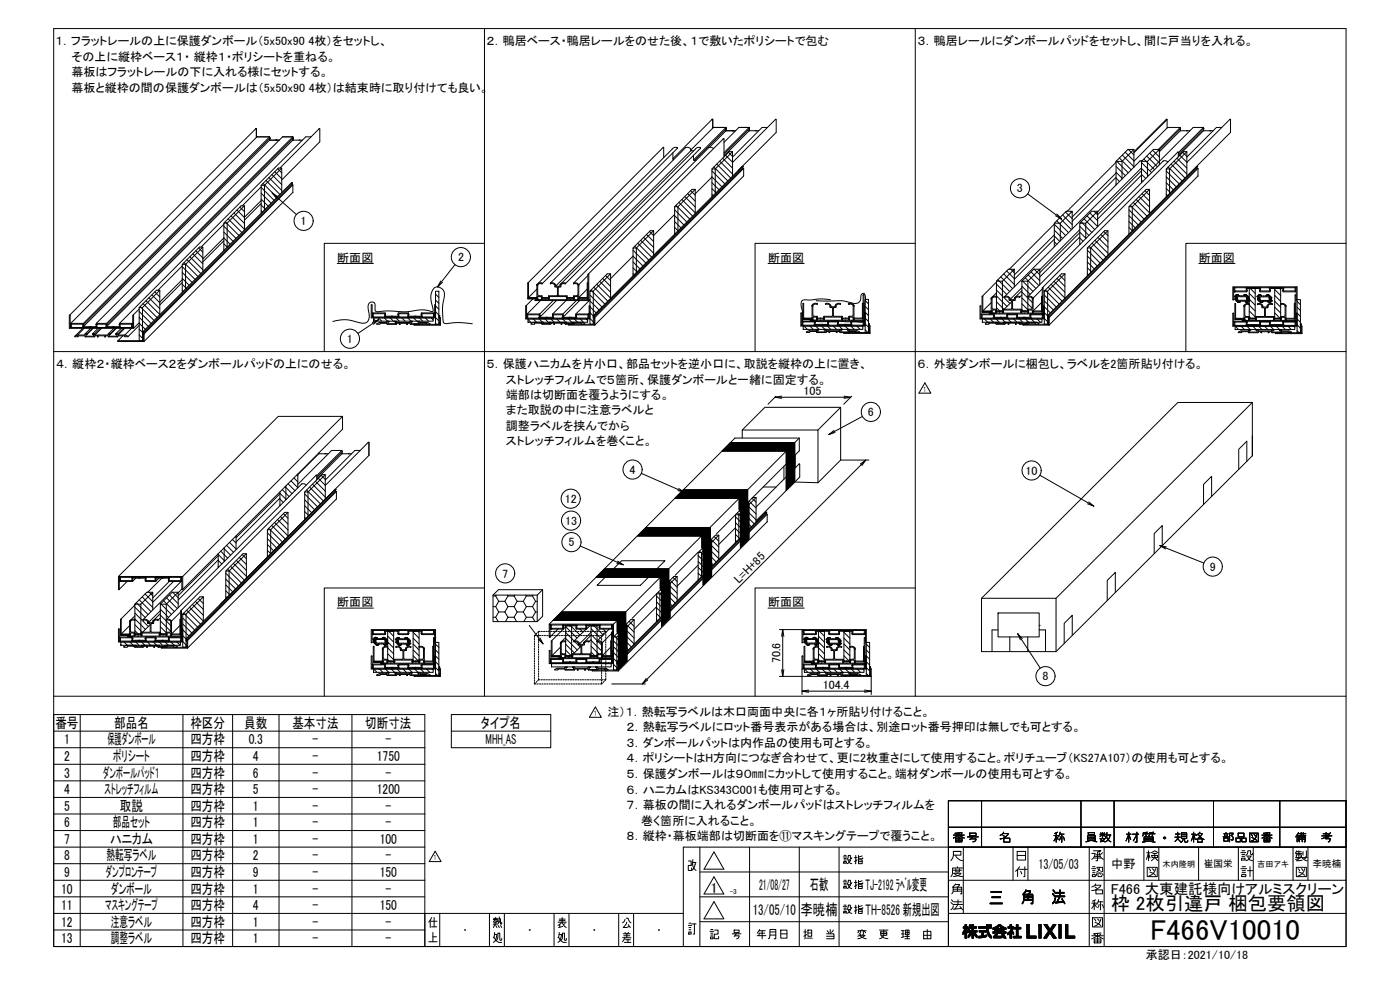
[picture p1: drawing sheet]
<svg xmlns="http://www.w3.org/2000/svg" width="841mm" height="594mm" viewBox="0 0 841 594" stroke-linecap="round" stroke-linejoin="round" font-family="sans-serif">
<defs><g id="words">
<text font-size="17.4" x="691" y="565">F466V10010</text>
<text font-size="12.3" x="594" y="544">三 角 法</text>
<text font-size="11.6" x="667" y="547">枠 2枚引違戸 梱包要領図</text>
<g font-size="10.1">
<text x="655" y="518">承</text>
<text x="688" y="518">検</text>
<text x="744" y="518">設</text>
<text x="777" y="518">製</text>
<text x="570" y="528">度</text>
<text x="609" y="528">付</text>
<text x="655" y="528">認</text>
<text x="744" y="528">計</text>
<text x="570" y="548">法</text>
<text x="655" y="548">称</text>
<text x="655" y="568">番</text>
</g>
<g font-size="9.7">
<text x="572" y="507">番号</text>
<text x="600" y="507">名 称</text>
<text x="651" y="507">員数</text>
<text x="675" y="507">材質・規格</text>
<text x="733" y="507">部品図番</text>
<text x="777" y="507">備 考</text>
<text x="570" y="518">尺</text>
<text x="688" y="528">図</text>
<text x="778" y="528">図</text>
<text x="570" y="538">角</text>
<text x="655" y="538">名</text>
<text x="655" y="558">図</text>
<text x="425" y="565">記 号</text>
<text x="454" y="565">年月日</text>
<text x="482" y="565">担 当</text>
<text x="514" y="565">変 更 理 由</text>
</g>
<g font-size="9.3">
<text x="456" y="534">21/08/27</text>
<text x="487" y="535">石歓</text>
<text x="520" y="535">TJ-2192 ﾗﾍﾞﾙ変更</text>
<text x="452" y="549">13/05/10</text>
<text x="481" y="550">李暁楠</text>
<text x="520" y="550">TH-8526 新規出図</text>
</g>
<g font-size="8.8">
<text x="505" y="520">設指</text>
<text x="505" y="535">設指</text>
<text x="505" y="550">設指</text>
</g>
<g font-size="8.7">
<text x="33" y="437">番号</text>
<text x="69" y="437">部品名</text>
<text x="114" y="437">枠区分</text>
<text x="147" y="437">員数</text>
<text x="176" y="437">基本寸法</text>
<text x="219" y="437">切断寸法</text>
<text x="289" y="437">タイプ名</text>
<text x="38" y="447">1</text>
<text x="64" y="447">保護ダンボール</text>
<text x="114" y="447">四方枠</text>
<text x="150" y="447">0.3</text>
<text x="188" y="447">-</text>
<text x="232" y="447">-</text>
<text x="292" y="447">MHH_AS</text>
<text x="38" y="457">2</text>
<text x="68" y="457">ポリシート</text>
<text x="114" y="457">四方枠</text>
<text x="152" y="457">4</text>
<text x="188" y="457">-</text>
<text x="226" y="457">1750</text>
<text x="38" y="467">3</text>
<text x="62" y="467">ダンボールパッド１</text>
<text x="114" y="467">四方枠</text>
<text x="152" y="467">6</text>
<text x="188" y="467">-</text>
<text x="232" y="467">-</text>
<text x="38" y="477">4</text>
<text x="63" y="477">ストレッチフィルム</text>
<text x="114" y="477">四方枠</text>
<text x="152" y="477">5</text>
<text x="188" y="477">-</text>
<text x="226" y="477">1200</text>
<text x="38" y="487">5</text>
<text x="72" y="487">取説</text>
<text x="114" y="487">四方枠</text>
<text x="152" y="487">1</text>
<text x="188" y="487">-</text>
<text x="232" y="487">-</text>
<text x="38" y="497">6</text>
<text x="68" y="497">部品セット</text>
<text x="114" y="497">四方枠</text>
<text x="152" y="497">1</text>
<text x="188" y="497">-</text>
<text x="232" y="497">-</text>
<text x="38" y="507">7</text>
<text x="66" y="507">ハニカム</text>
<text x="114" y="507">四方枠</text>
<text x="152" y="507">1</text>
<text x="188" y="507">-</text>
<text x="228" y="507">100</text>
<text x="38" y="517">8</text>
<text x="64" y="517">熱転写ラベル</text>
<text x="114" y="517">四方枠</text>
<text x="152" y="517">2</text>
<text x="188" y="517">-</text>
<text x="232" y="517">-</text>
<text x="624" y="522">13/05/03</text>
<text x="38" y="527">9</text>
<text x="64" y="527">ダンプロンテープ</text>
<text x="114" y="527">四方枠</text>
<text x="152" y="527">9</text>
<text x="188" y="527">-</text>
<text x="228" y="527">150</text>
<text x="37" y="537">10</text>
<text x="67" y="537">ダンボール</text>
<text x="114" y="537">四方枠</text>
<text x="152" y="537">1</text>
<text x="188" y="537">-</text>
<text x="232" y="537">-</text>
<text x="427" y="537">1</text>
<text x="667" y="537">F466 大東建託様向けアルミスクリーン</text>
<text x="37" y="547">11</text>
<text x="63" y="547">マスキングテープ</text>
<text x="114" y="547">四方枠</text>
<text x="152" y="547">4</text>
<text x="188" y="547">-</text>
<text x="228" y="547">150</text>
<text x="37" y="557">12</text>
<text x="67" y="557">注意ラベル</text>
<text x="114" y="557">四方枠</text>
<text x="152" y="557">1</text>
<text x="188" y="557">-</text>
<text x="232" y="557">-</text>
<text x="37" y="567">13</text>
<text x="67" y="567">調整ラベル</text>
<text x="114" y="567">四方枠</text>
<text x="152" y="567">1</text>
<text x="188" y="567">-</text>
<text x="232" y="567">-</text>
</g>
<g font-size="7.2">
<text x="33" y="27">１．フラットレールの上に保護ダンボール（5x50x90 4枚）をセットし、</text>
<text x="292" y="27">２．鴨居ベース・鴨居レールをのせた後、１で敷いたポリシートで包む</text>
<text x="551" y="27">３．鴨居レールにダンボールパッドをセットし、間に戸当りを入れる。</text>
<text x="43" y="37">その上に縦枠ベース１・ 縦枠１・ポリシートを重ねる。</text>
<text x="43" y="46">幕板はフラットレールの下に入れる様にセットする。</text>
<text x="43" y="55">幕板と縦枠の間の保護ダンボールは（5x50x90 4枚）は結束時に取り付けても良い。</text>
<text x="611" y="116">3</text>
<text x="181" y="135">1</text>
<text x="203" y="157">断面図</text>
<text x="275" y="157">2</text>
<text x="461" y="157">断面図</text>
<text x="720" y="157">断面図</text>
<text x="208" y="206">1</text>
<text x="34" y="221">４．縦枠２・縦枠ベース２をダンボールパッドの上にのせる。</text>
<text x="292" y="221">５．保護ハニカムを片小口、部品セットを逆小口に、取説を縦枠の上に置き、</text>
<text x="551" y="221">６．外装ダンボールに梱包し、ラベルを2箇所貼り付ける。</text>
<text x="304" y="230">ストレッチフィルムで５箇所、保護ダンボールと一緒に固定する。</text>
<text x="304" y="240">端部は切断面を覆うようにする。</text>
<text x="483" y="237">105</text>
<text x="304" y="249">また取説の中に注意ラベルと</text>
<text x="521" y="250">6</text>
<text x="304" y="258">調整ラベルを挟んでから</text>
<text x="304" y="267">ストレッチフィルムを巻くこと。</text>
<text x="378" y="285">4</text>
<text x="616" y="285">10</text>
<text x="339" y="302">12</text>
<text x="339" y="315">13</text>
<text x="341" y="328">5</text>
<text x="302" y="347">7</text>
<text x="727" y="343">9</text>
<text x="444" y="351" transform="rotate(-45 444 351)">L=H+85</text>
<text x="203" y="364">断面図</text>
<text x="461" y="364">断面図</text>
<text x="469" y="398" transform="rotate(-90 469 398)">70.6</text>
<text x="494" y="414">104.4</text>
<text x="626" y="409">8</text>
<text x="365" y="430">注）１．熱転写ラベルは木口両面中央に各１ヶ所貼り付けること。</text>
<text x="376" y="439">２．熱転写ラベルにロット番号表示がある場合は、別途ロット番号押印は無しでも可とする。</text>
<text x="376" y="449">３．ダンボールパットは内作品の使用も可とする。</text>
<text x="376" y="458">４．ポリシートはH方向につなぎ合わせて、更に2枚重さにして使用すること。ポリチューブ（KS27A107）の使用も可とする。</text>
<text x="376" y="467">５．保護ダンボールは９０㎜にカットして使用すること。端材ダンボールの使用も可とする。</text>
<text x="376" y="477">６．ハニカムはKS343C001も使用可とする。</text>
<text x="376" y="486">７．幕板の間に入れるダンボールパッドはストレッチフィルムを</text>
<text x="385" y="495">巻く箇所に入れること。</text>
<text x="376" y="505">８．縦枠・幕板端部は切断面を⑪マスキングテープで覆うこと。</text>
<text x="668" y="521">中野</text>
<text x="688" y="576">承認日：2021/10/18</text>
</g>
<g font-size="5.8">
<text x="723" y="521">崔国栄</text>
<text x="788" y="521">李暁楠</text>
</g>
<g font-size="4.9">
<text x="698" y="521">木内隆明</text>
<text x="755" y="521">吉田アキ</text>
</g>
<g font-size="4.5">
<text x="555" y="235">１</text>
<text x="357" y="430">１</text>
<text x="260" y="517">１</text>
</g>
<text font-size="4.3" x="438" y="537">-3</text>
</g></defs>
<!-- layer: TOS_WA -->
<g fill="none" stroke="#000" stroke-width=".6">
<path d="M32 17h777v552h-777zM291 17v401M550 17v401M291 146h-96v65M550 146h-96v65M809 146h-97v65M32 211h777M291 353h-96v65M550 353h-96v65M32 418h777M32 429h223v140h-223zM32 439h223"/>
<path d="M48 429v140M110 429v140M140 429v140M168 429v140M211 429v140M271 429h60v20h-60zM271 439h60M32 449h223M32 459h223M32 469h223M32 479h223M32 489h223"/>
<path d="M32 499h223M570 497h239M590 481v28M649 481v28M669 481v28M729 481v28M769 481v28M809 481h-239v88v-60h239h-399v60M809 481h.1M809 481v88h-554M32 509h223M32 519h223"/>
<path d="M414 517h1v3h-2l1 3h1v-2M416 519a5 5 0 0 0 2 4M416 518h2M416 516l-1 4M418 518l-1 3-2 2M420 509v60M429 512l6 10h-12zM450 509v60M480 509v60M504 509v60M579 509v40M609 509v20"/>
<path d="M611 511h5v6h-5zM611 514h5M618 509v20M654 509v60M663 509v60M687 509v20M696 509v20M720 509v20M744 509v20M753 509v20M777 509v20M786 509v20"/>
<path d="M32 529h223M32 539h223M420 524h150M420 539h150M429 527l6 10h-12zM570 529h239M32 549h378M32 559h223M258 553v1M259 553h4M259 557h3M259 551l-1 2v4"/>
<path d="M261 551v6M264 549v20M279 559h.1M294 549v20M296 554h3M297 552h2M297 556l-1 1M297 552l-1 2M297 554v1M298 551v1h-2h3M298 556l1 1M298 552v1h1"/>
<path d="M299 555l-3 1M299 552h2v3v-1M299 553l1 1M299 556l1 1M300 551v2l-1 2M301 556v1M303 549v20M318 559h.1M333 549v20M335 556l1-1v2M335 554h5M336 552h3"/>
<path d="M336 553h3M338 554l1 2 1 1M338 551v3l-2 1M338 556l-2 1M339 555h-1M342 549v20M357 559h.1M372 549v20M375 552l-1 2M376 552h1l2 2M377 554l-3 3 4-1M377 555l2 2"/>
<path d="M381 549v20M396 559h.1M413 556h2M414 560h1v1h-1zM414 558h1M414 557h1M414 555h1M415 555h3M417 555v6h-1M420 554h150M429 542l6 10h-12zM570 549h239"/>
<path d="M579 560v1M579 557v1M579 559v2M579 559v1M579 558v2M580 557v3M580 555h1v2v1v1v1v4h-1v-4l-2 1 2-3h-1v-1h1zM580 555v9M581 555v9M581 557v1M581 558v2M581 559v1"/>
<path d="M582 557v2M582 559v1M582 557v1M582 556h1v1h1v-2h1v2h2v1h-2v1h2v1h-1l1 2v1l-2-3v4h-1v-4l-2 3v-1l1-2h-1v-1h2v-1h-1l-1 1zM582 556v2M583 556v2M583 559v1M583 559v3M583 556h.1M583 557v1M583 559v2M584 557v1"/>
<path d="M584 559v2M584 555v9M585 555v9M585 557v1M585 559v2M586 557v1M586 559v3M586 559v1M587 557v1M587 559v1M588 557h5v-2h1v2h2v1h-2l2 6-3-3v-3h-5zM588 557v1"/>
<path d="M588 559h4v1h-1v2h2v1h-5v-1h2v-2h-2zM588 559v1M589 557v1M589 559v1M590 557v1M590 559v1M590 559v4M591 557v1M591 559v4M591 559v1M592 557v1M592 559v1"/>
<path d="M593 555v4M593 555v5M593 555v6M594 555v7M594 557v1M594 558v4M594 556h2h-2zM594 556h.1M595 556h.1M595 557v1M596 557l4-1h1l3 1v1l-6 1v-1h-2zM596 560h8v1h-5v1h3v-1h1l1 3h-1v-1h-6v-1l1-1h-2z"/>
<path d="M596 557v1M596 560v1M597 557v1M597 560v1M598 557v1M598 560v1M598 557v2M598 558l2-2 3 2zM598 560v3M599 557v2M599 560v3M599 556v2"/>
<path d="M599 558v1M599 560v2M599 556v1M599 560v1M600 556v1M600 558v1M600 560v1M600 556h.1M601 556v1M601 558v1M601 560v1M602 556v1"/>
<path d="M602 558v1M602 560v1M602 556v2M602 557v2M603 557v2M603 560v1M603 557v1M604 557v1M604 560v1M606 557v1M606 560v1M607 557v1"/>
<path d="M607 559v2M607 555h1v2h1l-1 2 1 1v1l-1-1v4h-1v-3l-2 1v-2l3-2h-2v-1h1zM607 555v3M607 559v5M607 558v6M608 555v9M608 557v3M608 557v4M608 557v2M608 559v2M608 560v1M609 560v1"/>
<path d="M609 557v1M610 557v1M611 555h1v2h1v1h-1v4h2v1h-5v-1h2v-4h-2v-1h2zM611 555v8M612 557v1M613 557v1M617 555h1v7h4v2h-5zM617 555v9M618 555v9M624 555h1v9h-1zM624 555v9M625 555v9"/>
<path d="M627 555h2l2 3 2-3h1l-2 4 3 5h-2l-2-4-2 4h-2l3-5zM627 555v1M628 555v1M628 555v2M629 555v2M629 555v3M629 556v2M629 556v3M630 556v3M630 560v2M630 557v2M630 557v5"/>
<path d="M630 557v4M630 558v3M631 558v3M631 558v2M631 557v5M632 557v5M632 557v2M632 560v2M632 556v3M632 556v2M633 556v2M633 555v3"/>
<path d="M633 555v2M634 555v1M636 555h2v9h-2zM636 555v9M637 555v9M640 555h2v7h4v2h-6zM640 555v9M641 555v9M258 566h5M260 563h2M260 560v6M297 563l1 2 2 1h1"/>
<path d="M297 561h2l-2 4-1 1M297 560l-1 3M301 564v1h-1v-4h-1v3l-1 1M336 563l1 2 1 1h2M336 561h1l-1 4-1 1M336 560l-1 3M340 564v1h-1v-4h-1v3l-1 1M374 563h5M374 561h5M375 562h3M375 566h4M375 563l-1 3"/>
<path d="M375 560l1 1M376 564h3M377 561v2M377 564v2M378 560l-1 1M582 562v1M582 561v2M583 561v1M583 560v2M586 560v2M586 561v1M586 561v2"/>
<path d="M587 562v1M588 562v1M589 562v1M590 562v1M591 562v1M592 562v1M593 562v1M594 560v2M594 561v2M595 561v2M595 562v1M595 562v2"/>
<path d="M597 562v1M598 562v1M598 561v2M599 562v1M600 562v1M601 562v1M602 562v1M602 561h.1M602 561v1M602 561v2M603 561v2M603 561v3"/>
<path d="M603 562v2M604 562v2M604 563v1M605 560v2M609 562v1M610 562v1M612 562v1M613 562v1M618 562v2M619 562v2M620 562v2M621 562v2"/>
<path d="M622 562v2M627 563v1M628 563v1M628 562v2M629 561v3M629 561v2M629 560v3M629 560v2M632 560v3M633 561v2M633 561v3M633 562v2"/>
<path d="M634 562v2M634 563v1M642 562v2M643 562v2M644 562v2M645 562v2M646 562v2"/>
</g>
<!-- layer: TOS_S1 -->
<g fill="none" stroke="#000" stroke-width=".6">
<path d="M153 77l-111 112M154 77v6M428 77v-5l-24 23M428 77l-13 13M429 77h7M429 77h-1M436 77h.1M436 77l-19 19M436 79l-10 10M436 79h6M436 77v2M440 79h.1"/>
<path d="M450 77h.1M450 77h-6l-9 9M450 77l-15 15M450 79l-15 15M450 77v2h6M450 77l-15 16M454 79h.1M461 77h-3l-18 17M701 72l-20 19M701 72v5M701 72l-20 20M701 77l-20 20"/>
<path d="M701 77h8M701 77h.1M709 77h.1M709 77l-13 13M709 79l-13 12M709 77v2h6M713 79h.1M723 77h.1M723 77h-6l-26 25M723 77l-15 15M723 77l-15 16M723 77v2"/>
<path d="M727 79h.1M729 79h-6l-15 15M734 77h-3l-18 17M154 82l-112 112M154 82h8M154 82h.1M162 84l-112 112M162 82l-112 112M162 82v1M162 84h6M162 83h.1M162 83v1"/>
<path d="M162 83l-112 112M166 84h.1M176 84l-112 112v-1M176 82h-6l-112 112M176 82l-112 112M176 82v1M176 83h.1M176 83v1h6M176 83l-112 112M180 84h.1M187 82h-3l-112 112M192 85l-23 23"/>
<path d="M192 85v-8l-24 24M399 95l-1-7-81 82M404 92v4M407 89a1.8 1.8 0 0 0-2-1 1.8 1.8 0 0 0-1 2l-81 81M407 89l-81 82M412 89a2.1 2.1 0 0 1 3 1M412 89l-81 81M415 90l2 1M415 90l-81 82M417 96h1M417 93v3M429 89h-2h-1l-81 81"/>
<path d="M435 94v-11l-82 82M440 98l26-26v8l-110 110M670 97l-29 30M685 97l-81 81M685 97h.1M686 97h-1M699 97l-82 81M699 97h1h2M699 97h.1M707 92h1v2M708 91l-82 82M713 98l26-26v8l-110 110"/>
<path d="M719 100h.1M157 112l-11 12M175 111l-89 90M176 110h-1l-89 89M176 110v1M176 110l-90 90M176 111v5l-89 89M176 111l-89 90M428 106l-10 10M446 100h.1M446 100l1 1M446 101l-89 90"/>
<path d="M446 100l-89 90M447 101v5M447 101l-90 90M447 106l-90 89M670 104l-26 26M670 107l-26 26M686 101l-27 26M686 103l-27 26M686 105l-27 27M719 100l1 1v5l-90 89M719 101l-89 90M719 100l-89 90"/>
<path d="M720 101l-90 90M134 135l-13 13M157 120l-10 11M157 122l-10 10M405 129l-12 12M633 135l-27 27M649 138l-24 24M649 140l-24 24M109 160l-14 14M134 143l-12 13M134 145l-12 12M380 154l-13 13"/>
<path d="M633 141l-24 24M633 144l-24 24M649 142l-24 24M109 168l-13 13M109 170l-13 13M320 180l-4 4M323 171l-1 8h-4l-1-9v9M323 174l-5 5M323 171h.1M323 179h-6l6 1-1 1h32M323 179v-1h2l1 2h3v-1M326 171v-1a1.8 1.8 0 0 0-2 0 1.8 1.8 0 0 0-1 1"/>
<path d="M328 179h.1M330 179v-1h10l1 1M330 179h-5v1h-2v-1M330 179v1h10l1-1M331 170h1l2 1M331 170v1a1.7 1.7 0 0 1 2 0 1.7 1.7 0 0 1 0 1l2 1v5h-5l-1 1h-3v-1l-3-1v-5a1.7 1.7 0 0 1 3-1M334 171h.1M334 171v1h2v-1M336 171h.1M337 171l3-1a1.8 1.8 0 0 0-2 0 1.8 1.8 0 0 0-2 1M340 171l81-82a1.8 1.8 0 0 0-2-1 1.8 1.8 0 0 0-1 2l-82 81M341 179h4v1h2v-1"/>
<path d="M343 179h.1M345 170h1l2 1M345 170v1a1.7 1.7 0 0 1 2 1v5l-2 1v1h-4v-1l-6-1v-4l2-1v-1M347 179v-1h-2v2h-4v-1M348 171h.1M348 179v1h5v-15l1 16M353 174l-5 5M353 166l-5 5M353 179h-6M353 170v9h-5v-8M354 180v1M595 179v8h-4l-1-9v9"/>
<path d="M599 169l-9 9M599 176l-4 3M599 179h.1M604 178v1a1.7 1.7 0 0 1 2 0 1.7 1.7 0 0 1 0 1l2 1v5h-5l-1 1h-3v-1l-3-1v-5a1.9 1.9 0 0 1 3-1v-1a1.8 1.8 0 0 0-2 0 1.8 1.8 0 0 0-2 1M604 178a2.5 2.5 0 0 1 3 2h2v-1M612 179l1-1a1.8 1.8 0 0 0-2 0 1.8 1.8 0 0 0-2 1M614 173l-7 7M614 175l-5 4M614 177l-2 2M617 178a2.3 2.3 0 0 1 4 1M617 178l1 1a1.7 1.7 0 0 1 2 1v5l-2 1-1 1h-3l-1-1h-5v-5l2-1a1.7 1.7 0 0 1 0-1 1.7 1.7 0 0 1 2 0M626 174l-5 5"/>
<path d="M626 178l-1 9h-4v-8M741 172h38v8v-7h-38v7zM741 175h.1M741 175h8v-2h8v2h6v-2h8v2h7M741 173v2M742 173v2h7v-2M742 180h.1M742 178h-1h1v2M742 178h7M744 178h.1M744 178l-1-1-1 1M744 178a1.2 1.2 0 0 0-1-1 1.2 1.2 0 0 0-1 1"/>
<path d="M747 178a1.2 1.2 0 0 1 1-1 1.2 1.2 0 0 1 1 1M747 178l1-1 1 1M747 178h.1M749 178h1h-1v2v-2h-6l-1 2M753 173h.1M756 178h-1h1l-1 2 1-2h6l1 2v-2M756 178h7M757 173v2h6v-2M758 178h.1M758 178l-1-1-1 1M758 178a1.2 1.2 0 0 0-1-1 1.2 1.2 0 0 0-1 1M762 178v-1l-1 1a1.2 1.2 0 0 1 1-1 1.2 1.2 0 0 1 1 1"/>
<path d="M764 180v1M764 180h.1M764 180v-1l-1 1h-6M767 173h.1M771 173v2h7v-2M778 173v2M778 175h.1M42 189v1v7h38v-8v8h-38zM43 197v-2h7v2M50 197l-5 5M50 194h-7v3M50 194v1"/>
<path d="M50 196h.1M50 196h8M50 195v1M51 197l-4 4M54 197h.1M54 196h.1M54 197l-3 4M56 197l-4 3M56 197l-4 4M58 194v2M58 194h6M58 196h.1"/>
<path d="M59 197l-3 3M60 197l-3 4M61 197l-4 4M64 195h-6v2M64 195h.1M64 195v2M64 194v1M64 196h8M68 197h.1M68 196h.1M68 197l-3 4M69 197l-3 3"/>
<path d="M70 197l-4 4M72 194h7v3M72 194v2M72 195v2M72 195h7M72 195h.1M72 197h.1M73 197l-3 3M74 197l-3 4M75 197l-4 4M79 195h.1M79 197l-4 4"/>
<path d="M79 195v2M84 186l-4 3M84 194l-4 3M84 195l-7 7M86 200v1M86 200h.1M86 200v1v3v1h-15M224 190l-1-7v8h39l-1-8v7M224 190h.1M224 190v-2h7v2M235 190h.1M240 190v-2h5v2"/>
<path d="M249 195h15v-5v1h1l-1 4zM249 190h.1M260 188h-6v2M260 188v2M260 190h1M261 188h-8v2h-7l-1-2h-6v2h-7l-1-2h-7v2M261 188h.1M261 188v2M261 190h-37M264 190h.1M316 191h.1M316 191h38"/>
<path d="M317 189v2v-2h7v2M324 191h.1M324 189h.1M324 189v2h8v-2M325 181l-8 8h7M325 194h-4l-2 1 6-1 1 1h4l1-1h2v1v-1h4v1M325 194h.1M326 194h.1M327 194h.1M327 194h-1M327 194h-2M328 180h.1"/>
<path d="M328 191h.1M330 194h.1M330 194h1M330 194h-4M331 194h8M331 194h.1M332 189h.1M332 189h6M332 181l-8 8M332 191v-2h6v2M334 181l-10 10M337 195h1"/>
<path d="M338 189h.1M338 189v2h8v-2M339 194h.1M340 181l-8 8M340 194h.1M340 194h4M340 194h-1M342 195h15M342 191h.1M343 180h.1M344 194h.1M344 194h1"/>
<path d="M345 194h4h2M345 194h.1M346 189h.1M346 189h8v2M346 181l-8 8M346 191h.1M346 191v-2h7v2M348 181l-10 10M351 194v1h-2v-1h-4l-1 1M354 191h.1M354 184v7M354 184v8h-38v-8v7"/>
<path d="M354 180l-8 9M356 190v1h1v3h-1h1v1h-17l-1-1h-2v1M356 190h1M357 191h.1M357 190v1M357 190h.1M357 191v4M481 188h1v7h37v-7l1 8h-39zM482 193v2M482 193h7M482 193h.1M487 193h.1"/>
<path d="M488 192h-6h6v1h-1M488 192v-1l3-1v2h4v-2h11v2h4M488 192h3h4h11h4M489 193h.1M489 193v2M490 193v2M490 195h.1M491 182h.1M491 182a2.4 2.4 0 0 0-3 1v8h-5l-1-9 1 10M491 182v1a1.7 1.7 0 0 0-3 1v6h3v1h4v-1h5v-5h-1a1.7 1.7 0 0 0-1-2 1.7 1.7 0 0 0-2 0M493 192h.1M493 191h.1"/>
<path d="M493 195h1M493 195h.1M496 182v1M496 183h.1M496 182a2.6 2.6 0 0 1 3 2h2a2.2 2.2 0 0 1 4-1 1.7 1.7 0 0 0-2 0 1.7 1.7 0 0 0-1 2h-1v5h5v1h4v-1h2l1-6a1.9 1.9 0 0 0-3-1 1.9 1.9 0 0 1 3 0v8h5v-9M496 182h.1M497 193v2h-7M498 195v-2h5v2M503 193l1 2h7M507 195h.1M508 192h.1M508 191h.1"/>
<path d="M510 192h3M511 195h.1M511 193v2M512 195v-2h6l1 2M513 192l-1-1-2-1v2M513 192h5l1-15v16M518 191l-5 1M519 193v2M519 193h-37v2M522 195v1h1v4M522 195h.1M522 195v1v3v1h-15h16"/>
<path d="M589 191h38M589 189v2M590 191h.1M590 191v-2h7v2M595 182l-5 5M596 187h-6l6 1-1 1M596 187v1h2v-1h5M596 187v-1h2l1 2h3v-1M597 189h.1M597 189v2M598 194h.1M599 194h.1"/>
<path d="M599 194h4M599 194h-1M600 188h1M600 187h1M601 191h.1M603 187v1h10v-1h5M603 194h.1M603 194h1M603 187v-1h10l1 2h3v-1M603 187h.1M604 194h8M604 194h.1"/>
<path d="M605 189v2h-8M605 189h.1M605 191h.1M605 191v-2h6v2M611 189h.1M611 189v2h8v-2M612 194h.1M613 194h4M613 194h.1M613 194h-1M615 195h15M615 191h.1"/>
<path d="M615 188h1M615 187h1M617 194h.1M617 194h1M618 187v1h2v-1M618 194h4l2 1-6-1-1 1M618 194h.1M619 189h.1M620 187v-1h-2v1M621 187v1h5v-15l1 16h-37M626 182l-5 5M626 187h-6"/>
<path d="M626 191v-2h-7v2M626 191h.1M626 189v2M627 191h.1M627 191v-7v8h-38v-8v7M629 190v1h1v3h-1h1v1h-17l-1-1h-2v1v-1h-4v1v-1h-2l-1 1h-4l-1-1-6 1 2-1h4M629 190h1M630 191h.1M630 190h.1M630 190v1M630 191v4M630 195h.1"/>
<path d="M741 195h.1M741 195v-7v8h38v-8v7M741 195h38M743 181h7M743 181a1.2 1.2 0 0 0 1 1 1.2 1.2 0 0 0 1-1M743 181h1h1M745 181h.1M748 192h-6h5v1h-1M748 192h2h4M748 192v-1h2v1h4M748 181h.1M749 195v-2h-7v2"/>
<path d="M749 195h.1M749 193v1M749 194h.1M749 194v1h8v-1M750 180v-1v2h1M750 180h-6l-1-1v2h-1h1M750 181h-1h-1M750 181a1.2 1.2 0 0 1-1 1 1.2 1.2 0 0 1-1-1M751 181h-1M751 181h.1M752 192h.1M752 191h.1"/>
<path d="M753 195h.1M754 192l1-1h10v1M754 192h1h10M757 181h7M757 181a1.1 1.1 0 0 0 1 1 1.1 1.1 0 0 0 1-1l-1 1-1-1M757 194h.1M757 193v1M757 180l-1-1 1 2h-1h1M757 180h.1M757 195v-2h6v2M762 181h.1M763 193v1"/>
<path d="M763 194v1h8v-1M763 194h.1M763 181v1l-1-1M764 181a1.1 1.1 0 0 1-1 1 1.1 1.1 0 0 1-1-1M767 195h.1M767 192h.1M767 191h.1M771 194h.1M771 193v1M771 195h.1M771 195v-2h7v2M772 192v-1h-2l-1 1h-3"/>
<path d="M772 192h-2h-5M772 192h6v-15v16M778 191l-6 1M778 182l-1 9h-4l-1-7a1.8 1.8 0 0 0-3-1h1a1.7 1.7 0 0 1 2 1v6h-3v1h-3l-1-1h-5v-5h2a1.7 1.7 0 0 1 0-2 1.7 1.7 0 0 1 2 0 2.1 2.1 0 0 0-2 0 2.1 2.1 0 0 0-1 1h-2a2.2 2.2 0 0 0-4-1h1a1.7 1.7 0 0 1 1 0 1.7 1.7 0 0 1 1 2h2l-1 5h-5v1h-4v-1h-2v-6a1.9 1.9 0 0 1 2-1 1.9 1.9 0 0 0-3 1v7h-5v-9v10M778 193v2M778 193h-37v2M778 195h.1M779 195h.1M782 195h.1M782 195h-1v1h1v3h-1h1v1h-16h16v-4v-1M74 202l-3 3M86 201h1l-1 4h-15"/>
<path d="M523 200h.1M206 250h-39l-96 96M206 250l-96 96M206 250v8l-96 96M446 258l14-13h45v31l-14 14M505 245l-14 13M752 242l-118 117M192 273l-13 12M192 272v1M192 273h5M195 273h.1M205 271l-15 15"/>
<path d="M205 271h-6l-20 20M205 271h1M205 273l-15 15M206 271v2h5M206 271h.1M206 271l-16 16M209 273h.1M216 271h-3l-18 17M446 263v-5h45v32h-14M480 263l-111 112M749 277v-12l-5 5v12M752 274v-32h-44l-118 117"/>
<path d="M752 274l-118 117M752 262v12M168 297l-26 26M168 299l-26 27M181 291l-81 81M181 291h2h1M181 291h.1M190 288v-3l-81 82M195 292l27-26v8l-110 110M201 294h.1M201 294h1M202 295l-90 90"/>
<path d="M202 294l-90 90M202 294v6l-89 89M202 295l-89 90M452 299l28-28v-8h-38l-112 112M728 298v-12l-5 5v12M442 317l-10 10M442 309l-12 12M454 305l26-26v8l-26 26M460 308h.1M460 308l-89 89M460 309l-89 89M460 308v1h1"/>
<path d="M461 309l-90 89M461 313l-90 90M461 313h.1M461 309v4M131 334l-24 24M131 336l-24 24M373 337h26l-14 15h-26zM419 339l-12 13M419 332l-13 14M698 328v-12l-5 5v12M72 349h.1M72 349h8"/>
<path d="M72 347v2M72 347v2h7v-2M76 349l-4 5M80 349v-2h7v2h7M82 347l-2 2M83 347h1M83 347h.1M88 347v2h5M93 347v2M94 348v-1h7v2h8M94 348v1M96 347l-2 2"/>
<path d="M97 347l-8 9M97 347h1M97 347h.1M102 349l-10 10M102 347v2h6l1-2M104 349l-12 13M109 349l-23 23M109 347v2M109 354l-2 2M110 346h-39v8h1M110 354h-1v-7h-37v7M110 346v8"/>
<path d="M296 357h27M323 357l3-3v16l-3 3M326 354h-27l-3 3v16h27v-16M394 357l-14 14M590 359h44v32h-44zM670 356v-12l-5 5v12M71 378h1v7h37l1-7v8h-39zM78 376l-5 5M78 373v8h-5l-1-9 1 9M81 372h.1M81 372h-2l-1 1M81 372v1a1.7 1.7 0 0 0-3 1v5l3 1v1h4v-1h5v-5h-1a1.7 1.7 0 0 0-1-2 1.7 1.7 0 0 0-2 0v-1"/>
<path d="M81 363l-8 9M81 370l-3 3M81 373h.1M86 372a2.6 2.6 0 0 1 4 2h2v-1M86 372h.1M91 375v5M92 373a1.6 1.6 0 0 1 1-1 1.6 1.6 0 0 1 2 1 1.7 1.7 0 0 0-2 0 1.7 1.7 0 0 0-1 2h-1M96 367l-7 7M96 369l-4 4M96 371l-1 2M100 372a2.4 2.4 0 0 1 3 1M100 372v1a1.7 1.7 0 0 1 3 1v5l-1 1h-2v1h-4v-1h-5"/>
<path d="M103 373v8h5M108 376l-5 5M109 372h-1v9M109 368l-6 5M223 378h39v8h-1v-7h-37l-1 7zM224 379h.1M224 379v2h7l1-1M224 379v2M231 379v2M231 379h.1M235 379h.1M240 379v2"/>
<path d="M245 379v2M245 379h.1M249 379h.1M254 379h.1M254 379v2M261 379l-1 2M261 379h.1M261 379v2h-8v-1M331 375v3h7l1-2h7v2h6M331 375v2M331 377h.1M331 377h7"/>
<path d="M335 378l-5 5M338 376v1M338 375v1M338 377h.1M340 376l-9 9M342 375h.1M342 376h.1M347 375v2h5v-2M352 378l-7 7M352 376v2M352 376h.1M352 376h8"/>
<path d="M354 376l-2 2M355 380l-7 7M356 375h.1M356 376h.1M360 376h.1M360 375l1 2h6v-2M366 378l-7 7M368 375v3h-8v-2M368 379v1M369 375h-39v8M369 375l-1 8v-8h-37l-1 8M394 364l-13 14"/>
<path d="M482 378h38v8v-7h-38v7zM482 379h.1M483 379v2h7v-1M483 379h.1M483 379v2M490 379v2M490 379h.1M494 379h.1M498 379v2M504 379v2M508 379h.1M512 379h.1"/>
<path d="M512 379v2M519 379v2M520 379h.1M520 379v2h-8v-1M600 368h24v15h-24zM600 378h-4v13M624 378h4v13M72 385h.1M72 383v2M72 383h7M72 383h.1M78 381h-6l6 1-1 1"/>
<path d="M78 381v-1h3v2h4v-1M79 385h.1M79 383h.1M79 383v2M80 383h.1M80 383v2h7v-2M81 388h-5l-2 1 7-1v1M81 388h.1M81 389h.1M81 389h5M82 388h.1M82 388h3"/>
<path d="M82 388h-1M83 382h.1M83 381h.1M83 385h1M83 385h.1M85 381v-1h11v2h4M85 381h-4v1h-3v-1M85 388h.1M85 388h1M86 389h.1M86 389l2-1v1M86 388h.1"/>
<path d="M86 388h9M87 383h.1M88 383v2M88 385h.1M88 383h5M88 383h.1M88 389v-1h4l1 1M88 389h.1M93 389h.1M93 383h.1M93 383v2M94 383h.1"/>
<path d="M94 383v2h7v-2M95 388h.1M96 388h.1M96 388h3M96 388h-1M97 385h1M97 385h.1M98 382h.1M98 381h.1M99 388h.1M100 389h.1M100 381v1"/>
<path d="M100 381v-1h2l1 1M100 381h-4v1h-11v-1M100 388h5l2 1-7-1v1M100 388h-1M100 388h.1M101 383h.1M103 381v1h-3M103 381v1h6v-15v16M109 381h-6M109 385l-1-2h-6v2M109 385h.1M109 383v2"/>
<path d="M109 383h-37v2M109 383h.1M112 385h1M112 384v1M112 384h.1M112 384v1v3v1h-17l-1-1h-1v1M113 385v4h-16M223 394h1v7h37v-7l1 8h-39zM224 381h7M225 384h-1h1l-1 2 1-2h6l1 2v-2M225 384h7M225 387h8"/>
<path d="M225 387a1.1 1.1 0 0 0 2 1 1.1 1.1 0 0 0 1-1M226 387h1h1M227 384h.1M227 384l-1-1-1 1M227 383v1M227 383a1.2 1.2 0 0 0-1 0 1.2 1.2 0 0 0-1 1M228 387h.1M230 384l-1-1a1.2 1.2 0 0 1 2 0 1.2 1.2 0 0 1 1 1M230 384l1-1v1M230 384h.1M230 389v8h-5l-1-9 1 10M230 389h.1"/>
<path d="M230 398h-6h6v1h-1M230 398h2h1h4h11M230 398v-1h2l1 1h4v-1h10l1 1M230 387h1M231 399l1 2h7M232 380v-1h7v1M232 380h.1M232 387h-1M233 387a1.1 1.1 0 0 1-1 1 1.1 1.1 0 0 1-2-1h1M233 384l-1 2h-6l-1-2 1 2-1 1M233 384l-1 2 1 1M233 389h.1"/>
<path d="M233 388h.1M233 388h-2l-1 1M233 388v1M235 398h.1M235 397h.1M238 388v1a1.7 1.7 0 0 1 2 0 1.7 1.7 0 0 1 0 2h2v5h-5v1h-4v-1h-3v-6a1.7 1.7 0 0 1 3-1M238 388h2l1 1M238 388h.1M239 385h.1M239 385l1 1h5l1-1v1l1 1h-1M239 385v1l-1 1h1M239 387h7"/>
<path d="M239 387a1.2 1.2 0 0 0 1 1 1.2 1.2 0 0 0 1-1M239 380h.1M239 380v1h6l1-1M239 399v2M239 387h1h1M240 399v2M240 381h.1M240 381h5M240 399h5M240 399h.1M240 384h.1M240 384l-1-1-1 1"/>
<path d="M240 384a1.2 1.2 0 0 0-1-1 1.2 1.2 0 0 0-1 1M241 389h.1M241 387h.1M243 384h.1M243 384a1.2 1.2 0 0 1 1-1 1.2 1.2 0 0 1 1 1M243 384l1-1 1 1M244 387h.1M244 384h-5l-1 2v-2h-1h8h1h-1v2v-2M245 399h.1M245 399v2M245 381h.1M245 385h.1"/>
<path d="M245 399l1 2h7v-2M246 380l-1-1h8v1M246 380h.1M246 387h-1h-1M246 387a1.2 1.2 0 0 1-1 1 1.2 1.2 0 0 1-1-1M247 388h.1M247 388a2.6 2.6 0 0 0-4 2h-2v-1M247 388v1a1.7 1.7 0 0 0-2 0 1.7 1.7 0 0 0-1 2h-1v5h5v1h4v-1h2v-6a1.9 1.9 0 0 0-2-1v-1M250 398h.1M250 397h.1M252 388a2.4 2.4 0 0 1 3 1v8h5v-9M252 388h.1"/>
<path d="M253 380h.1M254 399v2M254 381h.1M254 381h6M254 399h6M254 399h.1M255 398h-3h-4M255 398h5l1-15v16M260 399h.1M260 397l-5 1-1-1h-2v1h-2h-2M260 399l1 2M260 381h.1"/>
<path d="M261 399v2M261 399h-37v2M330 391l1 7h37v-7l1 8h-39zM331 398h.1M331 396v2M331 396h7M331 396h.1M337 389l-5 5M337 386v8h-5l-1-9 1 9M337 394h-6l6 1-1 1M337 394v-1h2l1 2h4v-1M338 398h.1"/>
<path d="M338 396h.1M338 396v2M338 396h1M339 396v2h7v-2M339 396h.1M340 385h-2l-1 1M340 385h.1M340 385v1a1.7 1.7 0 0 0-3 1v5l3 1v1h4v-1h5v-5l-2-1a1.7 1.7 0 0 0 0-1 1.7 1.7 0 0 0-2 0v-1M340 383l-3 3M340 386h.1M342 395h.1M342 394h.1"/>
<path d="M342 398h.1M344 394v-1h10l1 2h4v-1M344 394h-4l-1 1h-2v-1M345 385a2.6 2.6 0 0 1 3 2h2l1-1M345 385h.1M346 396h.1M347 398h.1M347 396h5M347 396v2M352 396v2M352 396h.1M352 396v2h8v-2"/>
<path d="M354 386v-1a1.7 1.7 0 0 0-2 0 1.7 1.7 0 0 0-1 1M355 382l-4 4M355 384l-1 2M356 398h.1M357 395h.1M357 394h.1M359 385h1l2 1M359 385v1a1.7 1.7 0 0 1 2 1v5l-2 1v1h-4v-1h-5l-1-5 2-1a1.7 1.7 0 0 1 1-1 1.7 1.7 0 0 1 2 0M359 394h-4l-1 1h-10v-1M359 394v1h2l1-1M360 396h.1M361 396h6"/>
<path d="M361 396l-1 2M362 394l-1-1h-2v1M362 394v1h5l1-15v16M367 389l-5 5M367 396v2M367 381l-5 5M367 394h-5M367 385v9h-5v-8M367 398h.1M368 396v2M368 396h-37v2M368 396h.1"/>
<path d="M368 398h.1M371 398h.1M371 397v1M371 397v2v2v1v1h-15h15M371 398v5M482 394v7h38v-7v8h-38zM483 381h7M483 384v2l1-2h6l1 2-1-2h1h-1M483 384h7M484 387v-1v-2l1 2h6l1-2-1 2 1 1h-1M484 387h7M484 387a1.1 1.1 0 0 0 1 1 1.1 1.1 0 0 0 1-1"/>
<path d="M485 387h1M485 384h.1M485 384l-1-1v1M485 384v-1a1.2 1.2 0 0 0-1 0 1.2 1.2 0 0 0-1 1M486 387h.1M488 384v-1a1.2 1.2 0 0 1 1 0 1.2 1.2 0 0 1 1 1M488 384l1-1 1 1M488 384h.1M489 389l-1 8h-4l-1-9v10M489 389h.1M489 398h-6h6v1h-1M489 398h2h5"/>
<path d="M489 398v-1h2l1 1h3M490 399v2h8M490 380v-1h8v1M490 380h.1M491 387a1.1 1.1 0 0 1-1 1 1.1 1.1 0 0 1-1-1h1h1M492 389h.1M492 388h.1M492 388h-2l-1 1M492 388v1M494 398h.1M494 397h.1M496 398v-1h10l1 1"/>
<path d="M496 398h10h1M496 384h9h-1v2l-1-2h-5l-1 2v-2zM497 388v1a1.7 1.7 0 0 1 2 0 1.7 1.7 0 0 1 0 2h2v5h-5l-1 1h-3v-1h-3v-6a1.7 1.7 0 0 1 3-1M497 388h1l2 1M497 388h.1M498 385h.1M498 385l1 1h5l1-1v1l1 1h-1M498 385v1l-1 1h1M498 387h7M498 387a1.2 1.2 0 0 0 1 1 1.2 1.2 0 0 0 1-1M498 380h.1M498 380v1h6v-1"/>
<path d="M498 399v2M498 387h1h1M498 381h.1M498 381h6M498 399h6M498 399h.1M499 384h.1M499 384l-1-1-1 1M499 384a1.2 1.2 0 0 0-1-1 1.2 1.2 0 0 0-1 1M500 389h.1M500 389v1h2v-1M500 387h.1"/>
<path d="M502 384a1.2 1.2 0 0 1 1-1 1.2 1.2 0 0 1 1 1M502 384h.1M502 384l1-1 1 1M502 389h.1M503 387h.1M504 399h.1M504 381h.1M504 399v2M504 399v2h8v-2M504 380v-1h8v1M504 380h.1M505 387h-1h-1"/>
<path d="M505 387a1.2 1.2 0 0 1-1 1 1.2 1.2 0 0 1-1-1M506 388h.1M506 388h-2l-2 1M506 388l-3 1M509 398h.1M509 397h.1M511 388v1a1.7 1.7 0 0 1 2 1v6h-2v1h-4v-1h-6v-5h2v-2M511 388h1l2 1M511 388h.1M512 380h.1M512 381h7M513 398v-1h-2v1h-4"/>
<path d="M513 398h-2h-4M514 389h.1M514 398h5v-15l1 16M519 388v9h-5v-8M519 397l-6 1M520 399v2M520 399h-37v2M607 383v8M617 383v8M644 382v-12l-5 4v13M224 401v-2h7v2M235 401h.1"/>
<path d="M239 401h.1M249 401h.1M264 401v1h1l-1 4h-15h15v-1v-3v-1M264 401h.1M483 401v-2h7v2M494 401h.1M498 401h.1M507 406h16l-1-5h1v1v4zM508 401h.1M512 401v-2h7v2M523 401h.1"/>
</g>
<g fill="#000">
<circle cx="446" cy="100" r=".2"/>
<circle cx="719" cy="100" r=".2"/>
<circle cx="175" cy="110" r=".2"/>
<circle cx="741" cy="175" r=".2"/>
<circle cx="79" cy="194" r=".2"/>
<circle cx="261" cy="188" r=".2"/>
<circle cx="354" cy="189" r=".2"/>
<circle cx="519" cy="193" r=".2"/>
<circle cx="626" cy="189" r=".2"/>
<circle cx="778" cy="193" r=".2"/>
<circle cx="201" cy="294" r=".2"/>
<circle cx="460" cy="308" r=".2"/>
<circle cx="72" cy="349" r=".2"/>
<circle cx="331" cy="378" r=".2"/>
<circle cx="624" cy="376" r=".2"/>
<circle cx="109" cy="383" r=".2"/>
<circle cx="224" cy="381" r=".2"/>
<circle cx="261" cy="399" r=".2"/>
<circle cx="368" cy="396" r=".2"/>
<circle cx="483" cy="381" r=".2"/>
<circle cx="520" cy="399" r=".2"/>
</g>
<!-- layer: TOS_K4 -->
<g fill="none" stroke="#000" stroke-width=".6">
<path d="M436 78v1M436 77h.1M450 78v1M450 77h.1M162 84h.1M162 83h.1M176 84h.1M176 83h.1M749 173h.1M749 174v1M757 174v1M757 173h.1"/>
<path d="M763 173h.1M763 174v1M771 174v1M771 173h.1M50 196h.1M50 195h.1M58 195h.1M58 196h.1M64 196h.1M64 195h.1M72 195h.1M72 196h.1"/>
<path d="M231 190h1M232 189h.1M239 189h.1M239 190h.1M245 190h1M246 189h.1M253 189h.1M253 190h.1M324 190v1M324 189h.1M332 189h.1M332 190v1"/>
<path d="M338 190v1M338 189h.1M346 189h.1M346 190v1M490 195h.1M490 194h.1M497 194h.1M497 195h.1M503 195h1M504 194h.1M511 194h.1M511 195h.1"/>
<path d="M597 190v1M597 189h.1M605 189h.1M605 190v1M611 190v1M611 189h.1M619 189h.1M619 190v1M749 195h.1M749 194h.1M757 194h.1M757 195h.1"/>
<path d="M763 195h.1M763 194h.1M771 194h.1M771 195h.1M80 347h.1M80 348v1M87 348v1M87 347h.1M94 347h.1M94 348v1M101 348v1M101 347h.1"/>
<path d="M232 379h-1M239 379h.1M246 379h-1M253 379h.1M339 376h-1M339 377h.1M346 377h.1M346 376h.1M352 376h.1M352 377h.1M360 377h.1M360 376h.1"/>
<path d="M490 379h.1M498 379h.1M504 379h.1M512 379h.1M80 384v1M80 383h.1M87 383h.1M87 384v1M94 384v1M94 383h.1M101 383h.1M101 384v1"/>
<path d="M232 400h.1M232 380h.1M239 380h.1M239 400h.1M246 400h.1M246 380h.1M253 400h.1M253 380h.1M338 397l1 1M339 396h.1M346 396h.1M346 397v1"/>
<path d="M352 397v1M352 396h.1M360 396h.1M360 397v1M490 400h.1M490 380h.1M498 380h.1M498 400h.1M504 400h.1M504 380h.1M512 380h.1M512 400h.1"/>
<path d="M231 401h1M239 401h.1M245 401h1M253 401h.1M490 401h.1M498 401h.1M504 401h.1M512 401h.1"/>
</g>
<!-- layer: TOS_K1 -->
<g fill="none" stroke="#000" stroke-width=".6">
<path d="M431 99l8 8M432 97l8 8M434 95l6 6M436 93l4 4M438 92l2 2M438 91l-10 10M440 91l-10 10M670 100l6 6M670 97l8-7h3l-7 7M670 97v14M670 97h4M671 97l7 7"/>
<path d="M672 95l8 7M674 97v11M674 93l7 7M676 91l5 6M678 90l3 3M681 90v10M686 97l7-7h3v9M686 98l6 6M687 96l7 6M689 94l6 6M691 92l5 6M692 90l4 4"/>
<path d="M695 90l1 1M696 90l-7 7M704 99l8 8M705 97l8 8M707 95l6 6M709 93l4 4M711 92l2 2M711 91l-10 10M713 91l-10 10M157 120l4 4M157 116l6 6M157 113l8 7"/>
<path d="M158 110l8 9M160 108l8 9M162 107l7 7M163 105l6 6M165 103l4 4M167 101l2 3M167 101l-10 10M169 101l-10 10M410 120l8 8M411 118l7 6M413 116l5 5M415 115l3 2"/>
<path d="M416 114l-11 10M418 114h.1M418 114l-11 10M428 113l2 3M428 110l4 4M428 106l6 6M428 103l7 7M428 117h.1M429 100l8 9M430 116v-15h-2v17M670 103l4 4M670 110l1 1"/>
<path d="M670 107l3 2M683 120l8 8M684 118l7 6M686 108l1 1M686 105l2 2M686 101l4 4M686 116l5 5M688 115l3 2M689 114l-11 10M689 106v-9h-3v13M691 114h.1M691 114l-11 10"/>
<path d="M701 113l2 3M701 110l4 4M701 106l6 6M701 103l7 7M701 117h.1M702 100l8 9M703 116v-15h-2v17M134 139l6 6M134 136l8 7M135 133l9 8M137 131l8 9M139 130l8 8"/>
<path d="M141 128l6 6M142 126l5 5M144 124l3 3M145 124l-11 10M147 124h.1M147 124l-11 10M157 123l2 3M157 127h1M159 126v-15h-2v17M390 139l3 3M391 139l-11 10M393 139l-11 10"/>
<path d="M405 137l2 2M405 133l4 4M405 130l6 5M405 126l8 7M406 123l8 9M407 139v-15h-2v17M408 122l8 8M633 138l5 5M633 135l7 6M633 134l8-7h3l-7 7M635 133l7 7M637 131l7 7"/>
<path d="M638 129l6 6M640 127l4 4M643 127l1 1M644 127v11M649 139l3 4M649 136l5 5M649 133l7 7M651 131l7 7M653 130l6 6v-9h-3l-7 7M655 128l4 5M657 127l2 2M659 127l-7 7"/>
<path d="M663 139l3 3M664 139l-11 10M666 139l-11 10M678 137l2 2M678 133l4 4M678 130l6 5M678 126l8 7M679 123l8 9M680 139v-15h-2v17M681 122l8 8M111 158l8 8M112 156l9 8"/>
<path d="M114 154l8 8M116 152l6 6M118 151l4 4M119 149l3 2M120 148l-11 11M122 148l-11 11M134 146l2 2M134 143l4 4M134 150h1M136 149v-15h-2v17M380 157l4 5M380 154l6 6"/>
<path d="M380 150l8 8M381 148l9 8M383 146l8 8M385 144l8 8M387 143l6 6M388 141l5 4M405 140h1M633 145l2 2M633 142l4 3M637 145v-11h-4v14M649 146v1M649 143l2 2"/>
<path d="M652 143v-9h-3v13M653 157l4 5M653 154l6 6M653 150l8 8M654 148l9 8M656 146l8 8M658 144l8 8M660 143l6 6M661 141l5 4M678 140h.1M89 179l7 6M91 177l5 5"/>
<path d="M93 175l3 3M94 174l-10 11h2v20h-2v-20M95 174l1 1M96 174l-10 11M109 171l3 2M109 167l5 4M109 164l6 6M109 160l8 8M109 174l1 1M111 174v-15h-2v17M262 175h2v20h-2zM262 177l2 2"/>
<path d="M263 175h1M354 177l8 7M355 174l8 9M357 173l8 8M359 171l8 8M360 169l7 7M362 167l5 5M364 165l3 3M365 164l-11 11h2v20h-2v-20M366 164l1 1M367 164l-11 11M380 161l3 2"/>
<path d="M380 164l1 1M382 164v-15h-2v17M520 180h2v20h-2zM599 178l6 6M599 174l8 8M599 171l6 6M599 168l8 7M601 166l7 7M602 169l7-7v10M603 165l6 6M605 163l4 4M607 162l2 2"/>
<path d="M609 162h-3l-7 7M614 179l6 6M614 175l6 7M614 172l5 5M614 169l7 6M616 167l6 6M617 169l8-7v9M618 165l6 7M619 163l6 6M621 162l4 3M625 162h-4l-7 7M627 177l8 7"/>
<path d="M628 174l8 9M630 173l8 8M631 171l9 8M633 169l7 7M635 167l5 5M637 165l3 3M638 164l-11 11h2v20h-2v-20M639 164l1 1M640 164l-11 11M653 161l3 2M653 164l1 1M655 164v-15h-2v17"/>
<path d="M743 177l-1 1M743 177h.1M744 177h.1M744 177v1M747 177v1M748 177h-1M748 177h.1M748 177h1M749 177v1M750 180l4 3M750 176l4 4M751 173l3 3"/>
<path d="M756 177v1v-1M756 177h.1M757 177h-1M757 177h.1M758 177h.1M758 177v1M761 177v1M761 177h.1M761 177h1M762 177h.1M762 177l1 1M766 177l3 4"/>
<path d="M766 174l3 3M769 173v1M779 180h2v20h-2zM84 194l3 4M84 191l5 5M84 187l7 7M84 198l2 2M84 184l9 9M86 182l8 9M88 181l8 8M200 193l7-1 10 2h3l1-1 1-3-1-7 1-1 1-1 2 1v4l1 1h8h10l9-1 7 1v-1l-1-6v-3l1-4 3-1 3 1 1 3-1 9 1 9h1h8h8M224 191h36v2h-36z"/>
<path d="M224 192l2 1M227 191l2 2M231 191l2 2M233 195h.1M233 193h1h-1M233 193l-1 1h-4l-2 1 6-1 1 1M233 194h.1M233 193v1M233 194h5M233 193h.1M234 191l2 2M237 193h1"/>
<path d="M237 193h1v1h8l1-1h1M237 193h.1M238 193h.1M238 193v1M238 194h.1M238 191l2 2M240 195h.1M240 195v-1h-2v1h-5M241 191l2 2M244 195v-1h-4v1M244 195h.1M245 191l2 2"/>
<path d="M247 195l-1-1h-1l-1 1M247 195h.1M247 195h5M248 193h.1M248 193h-1v1h4l1-1h-1M248 191l2 2M251 193h1v1h5l1 1-6-1v1M251 193h.1M252 191l2 2M252 195h.1M255 191l2 2M259 191l1 1"/>
<path d="M262 191l2 2M262 187l2 2M262 184l2 2M262 180l2 2M262 194v1M317 192h36v2h-36zM317 192l2 2M320 192l2 2M324 192l2 2M327 192l2 2M331 192l2 2M334 192l2 2"/>
<path d="M338 192l2 2M341 192l2 2M345 192l2 2M349 192l2 2M352 192l1 1M354 184l4 4M354 181l6 5M354 191l2 2M354 188l2 2M482 196h36v2h-36zM483 196l2 2M487 196l1 2"/>
<path d="M490 196l2 2M492 198h-1v1h5l-1-1h1v1h8l1-1h1l-1 1h5v-1h-1M492 198h-1l-1 1h-4l-2 1 6-1 1 1h5v-1h2v1v-1h4l1 1v-1h1l1 1h5v-1h4v1h2M492 198h.1M494 196l2 2M497 196l2 2M499 180h-7h-10l-1 3 1 4v6l36 1 1-1 1-14-1-3-2 1v4l-2 1-9-1h-16M501 196l2 2M504 196l2 2M508 196l2 2M509 198h1v1h5l1 1M509 198h.1"/>
<path d="M511 196l2 2M515 196l2 2M518 196h.1M520 198l1 2M520 195l2 2M520 191l2 2M520 188l2 2M520 184l2 2M520 181l2 2M590 192h36v2h-36zM591 192l2 2M595 192l2 2"/>
<path d="M598 192l2 2M599 181l4 5M599 185l2 2M602 192l2 2M602 187h.1M605 192l2 2M608 181l-5 5M609 192l2 2M612 192l2 2M614 186l1 1M614 182l3 4M616 192l2 2"/>
<path d="M619 192l2 2M623 192l2 2M627 184l4 4M627 181l6 5M627 191l2 2M627 188l2 2M742 196h36v2h-36zM742 196l2 2M744 181h-1M744 181v1M744 181l1 1M745 181h.1"/>
<path d="M746 196l2 2M748 181h.1M748 182h1M749 196l2 2M749 181h.1M749 181v1M750 181l-1 1M750 181v1M750 181h.1M750 200h.1M750 200h6M750 190l1 1"/>
<path d="M750 187l4 3M750 183l4 4M751 198h-1v1h-4l-2 1 6-1v1M751 198h.1M753 196l2 2M755 198v1h-4v-1M755 198h1v1h8v-1h1M755 198h.1M756 200v-1h2v1M756 200h.1M756 196l2 2M757 181v1"/>
<path d="M757 182h1M758 200h.1M758 200v-1h4v1M758 182h.1M759 181h-1M759 181h.1M760 196l2 2M762 181h.1M762 182h.1M762 200v-1h2v1h6M762 200h.1M762 182h1"/>
<path d="M763 182h.1M763 181v1M763 196l2 2M764 181l-1 1M765 198h.1M765 198v1h4M766 188l3 3M766 181l3 4M766 184l3 4M767 196l2 2M769 198h1v1h4l2 1-6-1v1M769 198h.1"/>
<path d="M769 198v1M769 199h.1M770 200h.1M770 196l2 2M774 196l2 2M777 196l1 1M779 199l1 1M779 195l2 2M779 192l2 2M779 188l2 2M779 185l2 2M779 181l2 2"/>
<path d="M56 201l1-1v1h8v-1l1 1M56 201h.1M56 201v1h-4v-1l-1-1v1h-4l-2 1h2h4h6h2h4h2h6h6l-2-1h-4M66 201v1h4v-1M66 201h.1M70 201h1M70 201h.1M84 201l2 2M466 238l-5 5M512 238l-5 5M434 271h38v24M434 271h.1"/>
<path d="M434 271h1M434 270l1 1M435 270v1M435 270l1 1M435 269l2 2M436 269l1 2M436 269l2 2M436 268l3 3M437 268l3 3M437 268l4 3M437 267l4 4M438 267l4 4"/>
<path d="M438 266l5 5M439 266l4 5M439 266l5 5M439 266h38M440 266l5 5M440 266l6 5M441 266l5 5M441 266l6 5M442 266l5 5M442 266l6 5M443 266l5 5M444 266l5 5"/>
<path d="M445 266l5 5M446 266l5 5M446 266l6 5M447 266l5 5M447 266l6 5M448 266l5 5M448 266l6 5M449 266l5 5M450 266l5 5M451 266l5 5M452 266l5 5M453 266l5 5"/>
<path d="M453 266l6 5M454 266l5 5M454 266l6 5M455 266l5 5M456 266l5 5M457 266l5 5M458 266l5 5M459 266l5 5M459 266l6 5M460 266l5 5M460 266l6 5M461 266l5 5"/>
<path d="M461 266l6 5M462 266l5 5M463 266l5 5M464 266l5 5M465 266l5 5M465 266l6 5M466 266l5 5M466 266l6 5M467 266l5 5M467 266l10 10M468 266l9 9M469 266l8 9"/>
<path d="M469 266l8 8M470 266l7 8M470 266l7 7M471 266l6 7M471 266l6 6M472 266l5 6M472 266l5 5M472 278l5 6M472 278l5 5M472 277l5 6M472 277l5 5M472 276l5 5"/>
<path d="M472 280l5 5M472 279l5 6M472 279l5 5M472 275l5 5M472 274l5 5M472 273l5 6M472 273l5 5M472 272l5 6M472 272l5 5M472 271l5 6M473 266l4 5M473 266l4 4"/>
<path d="M474 266l3 3M475 266l2 3M475 266l2 2M476 266l1 2M476 266l1 1M477 266v1M477 266h.1M477 266v24l-5-6M505 276h17M168 296l4 4M168 300l2 2M168 295v9"/>
<path d="M170 294l4 4M171 292l4 5M172 292v8M173 291l4 4M177 287l2 2M178 285l1 1M179 285v8l-4-4M183 297l8 7M184 294l9 9M186 293l8 8M188 291l7 8M189 289l6 6"/>
<path d="M191 287l4 5M193 286l2 2M193 285l-10 11M195 285l-10 11M405 299h39l6 6M406 299h.1M406 299h1M406 298l1 1M407 298l1 1M407 298l2 1M407 297l2 2M408 297l2 2"/>
<path d="M408 297l3 2M408 296l3 3M409 296l3 3M409 296l4 3M409 295l4 4M409 295l5 4M410 295l4 4M410 295l5 4M410 294l5 5M411 294l5 5M412 294l5 5M413 294l5 5"/>
<path d="M413 294l6 5M414 294l5 5M414 294l6 5M415 294l5 5M415 294l6 5M416 299l-5-5h38v7l1 1v22l-5-5M416 294l5 5M417 294l5 5M418 294l5 5M419 294l5 5M420 294l5 5M420 294l6 5"/>
<path d="M421 294l5 5M421 294l6 5M422 294l5 5M423 294l5 5M424 294l5 5M425 294l5 5M426 294l5 5M426 294l6 5M427 294l5 5M427 294l6 5M428 294l5 5M428 294l6 5"/>
<path d="M429 294l5 5M430 294l5 5M431 294l5 5M432 294l5 5M432 294l6 5M433 294l5 5M433 294l6 5M434 294l5 5M434 294l6 5M435 294l5 5M436 294l5 5M437 294l5 5"/>
<path d="M438 294l5 5M438 294l6 5M439 294l5 5M439 294l11 11M440 294l10 10M441 294l9 9M442 294l8 9M442 294l8 8M442 294l7 7M443 294l6 7M443 294l6 6M444 294l5 6"/>
<path d="M444 294l5 5M444 300l6 6M444 299v7l1 1v22M445 294l4 5M445 294l4 4M446 294l3 4M446 294l3 3M447 294l2 3M447 294l2 2M448 294l1 1M449 294v1M449 294h.1"/>
<path d="M452 299l2 3M472 294h1M472 293l1 1M472 292l1 2M472 292l2 1M472 291l2 2M472 290l2 3M472 290l3 2M472 289l3 3M472 288l4 3-4-3M472 288l4 3M472 287l4 4"/>
<path d="M472 286l5 4M472 285l5 5M472 284l5 5M472 283l5 5M472 282l5 5M472 281l5 5M477 281h.1M161 317l9 9M163 316l8 8M165 314l8 8M167 312l6 6M168 303v1"/>
<path d="M168 310l5 5M170 309l3 2M171 308l-10 10M173 308h.1M173 308l-10 10M183 307l3 3M183 304l4 4M183 300l6 6M183 311l1 1M185 310v-14h-2v16M385 320l2 2M385 320l3 2"/>
<path d="M385 319l3 3M386 319l2 3M386 319l3 3M386 319l4 3M387 318l3 4M387 318l5 4M388 317l4 5M388 317l5 5M388 317l6 5M389 317l5 5M390 317l5 5M391 317l5 5"/>
<path d="M392 317l5 5M392 317l6 5M393 317l5 5M393 317l6 5M394 317l5 5M394 317l6 5M395 317l5 5M396 317l5 5M397 317l5 5M398 317l5 5M399 317l5 5M399 317l6 5"/>
<path d="M400 317l5 5M400 317l6 5M401 317l5 5M402 317l5 5M403 317l5 5M404 317l5 5M405 317l5 5M405 317l6 5M406 317l5 5M406 317l6 5M407 317l5 5M407 317l6 5"/>
<path d="M408 317l5 5M409 317l5 5M410 317l5 5M411 317l5 5M411 317l6 5M412 317l5 5M412 317l6 5M413 317l5 5M413 317l6 5M414 317l5 5M415 317l5 5M416 317l5 5"/>
<path d="M417 317l11 11M417 317l11 10M418 317l10 10M418 317l10 9M419 317l9 9M419 317l9 8M419 317l8 8M420 317l7 7M420 317l7 6M421 317l6 6M421 317l6 5M422 317l5 5"/>
<path d="M422 317l5 4M423 317l4 4M423 317l4 3M424 317l3 3M424 317l3 2M425 317l2 2M425 317l2 1M426 317l1 1M426 317h1M442 317l4 5M442 314l6 6M442 310l8 8"/>
<path d="M442 309l10-10h2l-10 10M443 308l8 8M444 306l6 6M444 305l6 6M444 304l6 6M444 303l6 6M444 302l6 6M444 301l6 6M444 301l6 5M444 307l6 5M445 306l8 9M445 320l4 4"/>
<path d="M445 319l5 5M445 318l5 5M445 317l5 6M445 317l5 5M445 316l5 6M445 316l5 5M445 315l5 6M445 315l5 5M445 314l5 5M445 313l5 5M445 312l5 5M445 311l5 5"/>
<path d="M445 310l5 6M445 310l5 5M445 309l5 6M445 309l5 5M445 308l5 5M446 305l8 7M448 303l6 6M450 301l4 4M131 333l4 4M131 337l2 2M131 333v8M133 331l4 4"/>
<path d="M134 329l5 4M135 329v8M136 328l4 4M138 326l4 4M140 324l2 2M140 338l8 8M141 322l1 1M142 322v8M142 337l6 6M144 335l4 4M146 333l2 3M146 333l-10 10"/>
<path d="M148 333l-10 10M161 331l2 2M161 327l3 4M161 324l5 5M161 320l7 7M161 334h.1M163 333v-15h-2v17M383 322h39v7v1v21M383 322h.1M383 322h1M384 321v1M384 321l2 1"/>
<path d="M385 320l1 2M385 322l-1-1 1 1M391 322l-4-4 4 4M393 322l-5-5h39v7l1 1v21l-6-5M419 337l6 6M419 334l8 7M420 331l8 8M422 329l6 6M422 329l6 5M422 328l6 6M422 327l6 6M422 326l6 6"/>
<path d="M422 325l6 6M422 324l6 6M422 324l6 5M422 323l6 6M422 323l6 5M422 322l6 6M422 329l8 9M422 330l6 5M422 340l6 5M422 339l6 6M422 339l6 5M422 338l6 6"/>
<path d="M422 338l6 5M422 337l6 5M422 336l6 5M422 335l6 5M422 334l6 5M422 333l6 6M422 333l6 5M422 332l6 6M422 332l6 5M422 331l6 6M422 331l6 5M424 328l8 8"/>
<path d="M426 326l6 6M427 324l5 5M429 322l3 3M430 321l-11 11M432 322l-11 10M442 321l2 2M442 325h1M444 324v-15h-2v17M445 323l2 3M445 323l3 3M445 322l3 4M445 322l3 3"/>
<path d="M445 321l4 4M445 320l4 5M445 329h.1M445 328v1M445 328h.1M445 327l1 1-1-1M445 327l1 1M445 326l1 2M445 326l1 1M445 325l2 2M445 324h.1M445 324l2 2"/>
<path d="M445 324l2 3M85 359l7 6M87 357l5 4M90 356l2 2M92 356h-4l-7 7M100 359l6 7M102 357l5 6M104 356l3 3M107 356h-4l-7 7M119 360l3 3M120 358l-10 11h2v20h-2v-20M122 358v1"/>
<path d="M122 358l-10 11M131 340v1M136 355l2 2M136 351l4 5M136 348l6 6M136 344l7 8M136 358v1M137 342l8 8M138 358v-15h-2v17M138 340l9 8M358 347h39v7v1v21M358 347h.1"/>
<path d="M358 346l1 1M359 346v1M359 346l2 1M359 345l2 2M360 345l1 2M360 345l2 2M360 347l-1-1 1 1M360 344l3 3M361 344l2 3M361 344l3 3M361 343l4 4M362 343l3 4"/>
<path d="M362 343l5 4M362 342l5 5M363 342l4 5M363 342l5 5M363 342l6 5M364 342l5 5M365 342l5 5M366 342l5 5M366 347l-4-4 4 4M367 342l5 5M367 342l6 5M368 342l5 5"/>
<path d="M368 347l-5-5h39v7l1 1v21l-6-5M368 342l6 5M369 342l5 5M369 342l6 5M370 342l5 5M371 342l5 5M372 342l5 5M373 342l5 5M374 342l5 5M374 342l6 5M375 342l5 5M375 342l6 5"/>
<path d="M376 342l5 5M377 342l5 5M378 342l5 5M379 342l5 5M380 342l5 5M380 342l6 5M381 342l5 5M381 342l6 5M382 342l5 5M382 342l6 5M383 342l5 5M384 342l5 5"/>
<path d="M385 342l5 5M386 342l5 5M386 342l6 5M387 342l5 5M387 342l6 5M388 342l5 5M388 342l6 5M389 342l5 5M390 342l5 5M391 342l5 5M392 342l11 11M392 342l11 10"/>
<path d="M393 342l10 9M394 342l9 8M394 358l8 8M394 342l8 7M395 342l7 7M395 342l7 6M396 356l8 8M396 342l6 6M396 342l6 5M397 342l5 5M397 354l6 6M397 353l6 6"/>
<path d="M397 352l6 6M397 352l6 5M397 351l6 6M397 350l6 6M397 349l6 6M397 348l3 4M397 348l6 6M397 347l6 6M397 342l5 4M397 354l9 8M397 360l6 5M397 359l6 5"/>
<path d="M397 358l6 5M397 357l6 5M397 356l6 5M397 355l6 6M397 355l6 5M398 342l4 4M398 342l4 3M399 342l3 3M399 352l8 8M399 342l3 2M400 342l2 2M400 342l2 1"/>
<path d="M400 352l3 2M401 350l6 6M401 342l1 1M401 342h1M402 342h.1M403 349l4 4M404 347l3 2M405 346l-11 11M407 346l-11 11M419 344l2 2M419 341l4 4M419 348h1"/>
<path d="M421 347v-15h-2v17M422 346l3 3M422 345l3 3M422 345l4 3M422 344l4 4M422 343l2 2M422 343l5 4M422 342l5 5M422 341l6 5M422 351h.1M422 351h1M422 350l1 1"/>
<path d="M422 349l1 1M422 349l2 1M422 348l2 2M422 347l3 2M424 345l2 2M424 345l3 2M81 375l4 5M81 372l6 6M81 368l8 8M81 365l6 6M81 379l2 2M82 362l7 7"/>
<path d="M84 360l7 7M85 363l7-7v10M90 375l-4 5M96 373l7 6M96 369l7 7M96 366l5 5M96 377l4 3M97 363l6 6M98 361l7 6M100 363l7-7v9M110 378l3 4M110 375l5 5"/>
<path d="M110 371l7 7M110 368l9 9M112 367l8 8M114 365l8 8M116 363l6 7M117 361l5 5M233 379l3 3M248 380l4 3M251 379l1 1M332 373h39l6 6M332 372l1 1M333 372v1"/>
<path d="M333 372l1 1M333 371l2 2M334 371l1 2M334 371l2 2M334 370l3 3M335 370l2 3M335 370l3 3M335 369l4 4M336 369l3 4M336 369l4 4M336 368l5 5M337 368l4 5"/>
<path d="M337 368l5 5M338 368l5 5M339 368l5 5M339 368l6 5M340 368l5 5M340 380l5 5M340 376l7 7M340 368l6 5M341 368l5 5M342 368l5 5M342 373l-5-5h39v7l1 1v21l-5-5M343 368l5 5"/>
<path d="M343 376l5 6M344 368l5 5M345 368l5 5M345 368l6 5M346 368l5 5M346 368l6 5M347 368l5 5M347 368l6 5M348 368l5 5M348 378l2 2M349 368l5 5M350 368l5 5"/>
<path d="M351 368l5 5M351 368l6 5M352 368l5 5M352 378h.1M352 368l6 5M353 368l5 5M353 368l6 5M354 368l5 5M355 368l5 5M355 378l6 5M356 368l5 5M357 368l5 5"/>
<path d="M357 376l5 5M358 368l5 5M358 368l6 5M359 368l5 5M359 368l6 5M360 368l5 5M361 368l5 5M362 368l5 5M362 378l2 2M363 368l5 5M364 368l5 5M364 368l6 5"/>
<path d="M365 368l5 5M365 368l6 5M366 368l11 10M366 378h.1M367 368l10 9M368 368l9 9M368 368l9 8M369 368l7 7M369 368l7 6M370 368l6 6M370 368l6 5M371 368l5 5"/>
<path d="M371 380l6 5M371 379l6 6M371 379l6 5M371 378l6 6M371 377l6 6M371 376l6 6M371 375l6 6M371 374l6 6M371 374l6 5M371 373l6 6M371 373v7l1 1v21M371 368l5 4"/>
<path d="M372 368l4 4M372 368l4 3M373 379l8 8M373 368l3 3M373 368l3 2M374 368l2 2M374 368l2 1M374 377l7 6M375 368l1 1M375 368h1M376 368h.1M376 375l5 5"/>
<path d="M378 373l3 3M379 372l-10 11h2v20h-2v-20M380 372l1 1M381 372l-10 11M394 369l3 2M394 365l5 4M394 362l6 5M394 372l1 1M396 371v-14h-2v16M397 371l3 3M397 371l3 2M397 370l3 3"/>
<path d="M397 370l4 3M397 369l4 4M397 368l4 4M397 368l2 2M397 367l5 5M397 366l5 5M397 366l6 5M397 365l6 5M397 364l6 5M397 363l6 5M397 362l6 5M397 361l6 6"/>
<path d="M397 361l6 5M397 360l6 6M397 376h.1M397 376h1M397 375l1 1M397 374l1 1M397 374l2 1M397 373l2 2M397 372l2 2M397 372l3 2M399 370l2 2M399 370l3 2"/>
<path d="M492 379l3 3M507 380l4 3M510 379l1 1M73 386h35v2h-35zM73 387v1M75 386l2 2M78 386l2 2M82 386l2 2M85 381h.1M85 386l2 2M89 386l2 2M92 386l2 2"/>
<path d="M96 386l2 2M96 380l1 1M99 386l2 2M103 386l2 2M106 386l2 2M110 385l2 2M110 382l2 2M225 383v1M225 383h.1M226 387h.1M226 387v1M226 383h-1"/>
<path d="M226 383h.1M226 387l1 1M226 383h1M227 383v1M227 387h.1M227 387v1M228 387h.1M230 383v1M230 383h.1M231 387h.1M231 383h.1M231 383l1 1"/>
<path d="M231 387v1M232 387l-1 1M232 387v1M233 387l-1 1M233 396l1 1M233 393l3 3M233 389l3 4M233 386l3 3M233 382l3 4M239 383l-1 1v-1M239 383h.1M239 387l1 1"/>
<path d="M240 383h-1M240 383v1M240 387v1M241 387h-1M241 387h.1M243 383v1M243 383h.1M244 383h-1M244 383h.1M244 387h.1M244 383h1M245 383v1"/>
<path d="M245 387h.1M245 387v1M246 387l-1 1M246 387v1M248 394l3 3M248 390l4 4M248 387l4 3M248 383l4 4M262 386h2v20h-2zM262 398l2 1M262 394l2 2M262 390l2 2"/>
<path d="M262 387l2 2M331 399h36v2h-36zM340 387l5 5M340 383l7 7M340 391l3 3M344 394h-1M345 385l4 4M349 388l-5 5M355 381l4 4M355 392l2 2M355 388l5 5M355 385l6 6"/>
<path d="M359 385l2 2M369 392l3 4M369 388l5 6M369 385l7 7M369 399l2 2M369 396l2 2M369 382l8 8M371 380l8 9M371 380l6 6M372 397h.1M372 396l3 3M372 395l3 4"/>
<path d="M372 395l3 3M372 394l3 4M372 394l4 4M372 393l4 5M372 393l4 4M372 392l4 5M372 392l5 5M372 391l5 5M372 391l3 3M372 390l5 5M372 389l5 6M372 389l5 5"/>
<path d="M372 388l5 6M372 388l5 5M372 387l5 6M372 387l5 5M372 386l5 5M372 398l2 2M372 383l5 6M372 400l1 1M372 399l1 2M372 399l1 1M372 398l1 2M372 397l2 3"/>
<path d="M372 385l5 5M372 384l5 5M372 383l5 5M372 382l5 6M372 382l5 5M372 381l5 6M372 381l5 5M372 397l2 2M375 394l2 2M484 383l-1 1M484 383v1M484 383h.1"/>
<path d="M484 387h1M484 383h1M485 387h.1M485 383h.1M485 388h.1M485 383v1M486 387h-1M486 387v1M486 387h.1M489 383l-1 1M489 383h.1M489 387h1"/>
<path d="M489 383h1M490 383h.1M490 383v1M490 387h.1M490 387v1M491 387l-1 1M491 387v1M492 396l1 1M492 382l3 4M492 393l3 3M492 389l3 4M492 386l3 3"/>
<path d="M497 383v1v-1M498 383h-1M498 383h.1M498 387v1M498 387l1 1M499 383h.1M499 387v1M499 387h.1M499 383v1M500 387l-1 1M500 387h.1M502 383v1"/>
<path d="M502 383h.1M503 383h-1M503 383h.1M503 387h.1M503 383l1 1v-1M503 387h1M504 387v1M505 387l-1 1M507 394l3 3M507 390l4 4M507 387l4 3M507 383l4 4"/>
<path d="M520 386h2v20h-2zM520 398l2 1M520 394l2 2M520 390l2 2M520 387l2 2M224 402h36v2h-36zM225 402l1 2M227 405l-1 1 6-1 1 1M228 402l2 2M232 402l2 2M233 406h.1M233 405h.1"/>
<path d="M233 405h5M234 404h-1l-1 1h-4M234 404l-1 1M235 402l2 2M237 404h.1M237 404h1v1M238 405h.1M239 402l2 2M240 406h.1M240 406v-1h-2v1h-5M242 402l2 2M244 406v-1h-4v1"/>
<path d="M244 406h.1M246 402l2 2M247 406l-1-1h-1l-1 1M247 406h.1M247 406h5M247 404h1M247 404l-1 1h-8v-1h-1M248 404h-1v1h5v-1h-1M248 404h.1M249 402l2 2M251 404h1v1h5l1 1-6-1v1M251 404h.1"/>
<path d="M252 406h.1M253 402l2 2M256 402l2 2M260 402h.1M262 405l1 1M262 401l2 2M341 401h-2h-4l-2 1h2h4l1 1h5v-1h2v1v-1h4v1l1-1h1l1 1h5v-1h6l-1-1h-5h-1M341 401h-1v1h4v-1M341 401h.1M344 401h.1M344 401h1h8h2M354 401v1h4v-1"/>
<path d="M354 401h1M354 401h.1M355 401h.1M358 401h.1M367 411h21M372 401v1M372 402h.1M372 401h.1M372 400v1M483 402h36v2h-36zM483 402l2 2M487 402l2 2"/>
<path d="M490 402l2 2M491 406h.1M492 405h.1M492 404h-1v1h-4l-2 1 6-1v1M492 404v1M494 402l2 2M496 404h.1M496 404v1h-4M496 404h1v1h8v-1h1M497 402l2 2M499 406h.1M499 406v-1h-2v1h-6"/>
<path d="M501 402l2 2M503 406v-1h-4v1M503 406h.1M503 406v-1h2v1M504 406h-1M504 402l2 2M505 406h.1M505 406h6M506 404v1h4v-1M506 404h.1M508 402l2 2M510 404h1v1h4l2 1-6-1v1"/>
<path d="M510 404h.1M511 406h.1M511 402l2 2M515 402l2 2M518 402h1M520 405l2 1M520 401l2 2"/>
</g>
<!-- layer: TOS_M1 -->
<g fill="none" stroke="#000" stroke-width=".6">
<path d="M438 91h2v15M711 91h2v15M167 101h2v15M416 114h2v14M689 114h2v14M145 124h2v14M391 139h2v14M664 139h2v14M120 148h2v15M203 158h21M461 158h22M720 158h22"/>
<path d="M94 174h2v15M365 164h2v15M599 169h3v18h-3zM614 169h3v18h-3zM638 164h2v15M750 173h4v18h-4zM766 173h3v18h-3zM470 239h37M556 230l3 6h-7zM478 273v8M517 279l-128 129M193 285h2v15"/>
<path d="M454 299v15M458 293h8M471 280v8M171 308h2v15M146 333h2v14M430 321h2v15M120 358h2v15M405 346h2v15M81 363h4v18h-4zM96 363h4v18h-4zM203 365h21M233 379h3v18h-3z"/>
<path d="M248 379h4v18h-4zM340 376h3v18h-3zM355 376h4v18h-4zM379 372h2v15M461 365h22M468 378h14M492 379h3v18h-3zM507 379h4v18h-4zM470 382v20M468 406h40M482 402v15M486 415h33"/>
<path d="M523 406v11M358 425l3 6h-7zM261 511l4 7h-7z"/>
<circle cx="613" cy="113" r="6"/>
<circle cx="182" cy="133" r="6"/>
<circle cx="277" cy="154" r="6"/>
<circle cx="210" cy="203" r="6"/>
<circle cx="523" cy="247" r="6"/>
<circle cx="343" cy="300" r="6"/>
<circle cx="380" cy="282" r="6"/>
<circle cx="620" cy="283" r="6"/>
<circle cx="343" cy="313" r="6"/>
<circle cx="343" cy="326" r="6"/>
<circle cx="303" cy="344" r="6"/>
<circle cx="729" cy="340" r="6"/>
<circle cx="628" cy="406" r="6"/>
</g>
<!-- layer: TOS_K2 -->
<g fill="none" stroke="#000" stroke-width=".6">
<path d="M324 379l-1 1M324 379v1M325 379h1M326 379h1M328 379h1M329 379h1M331 379h1M332 379h1M334 379h1M335 379h1M337 379h1M338 379h1"/>
<path d="M340 379h.1M341 379h1M343 379h.1M344 379h1M346 379h.1M347 379h1M348 379h1M350 379h1M351 379h1M353 379h1M354 379h1M356 379h1"/>
<path d="M357 379h1M359 379h1M360 379h1M362 379h.1M363 379h1M364 379v1M364 379l-1 1M321 383v1M321 385v1M321 386v1M321 388v1M321 389v1"/>
<path d="M321 391v1M321 392v1M321 394v1M321 395v1M321 397h.1M321 398v1M321 400h.1M322 381l-1 1M322 382h-1v1M323 382h.1M323 380l-1 1M324 381v1"/>
<path d="M324 382v1M324 384v1M324 385v1M324 387v1M324 388v1M324 390v1M324 391v1M324 393v1M324 394v1M324 396h.1M324 397v1M324 399h.1"/>
<path d="M324 400v1M324 382h1M325 382h1M327 382h1M328 382h1M330 382h1M331 382h1M333 382h1M334 382h1M336 382h1M337 382h1M339 382h.1"/>
<path d="M340 382h1M342 382h.1M343 382h1M344 382h1M346 382h1M347 382h1M349 382h1M350 382h1M352 382h1M353 382h1M355 382h1M356 382h1"/>
<path d="M358 382h.1M359 382h1M361 382v1M361 383v1M361 385v1M361 386v1M361 388v1M361 389v1M361 391v1M361 392v1M361 394v1M361 395v1"/>
<path d="M361 397h.1M361 398v1M361 400h.1M362 381l-1 1M363 380l-1 1M364 381v1M364 382v1M364 384v1M364 385v1M364 387v1M364 388v1M364 390v1"/>
<path d="M364 391v1M364 393v1M364 394v1M364 396h.1M364 397v1M364 399h.1M364 400v1M321 410v1h1M321 401v1M321 402v1M321 404v1M321 405v1"/>
<path d="M321 407v1M321 408v1M322 410l-1 1M323 411h.1M323 409l-1 1M324 407v1M324 401v1M324 403v1M324 404v1M324 406v1M324 408l-1 1M324 411h1"/>
<path d="M325 408h1M325 411h1M326 408h1M327 411h1M328 408h1M328 411h1M329 408h1M330 411h1M331 408h1M331 411h1M332 408h1M333 411h1"/>
<path d="M334 408h1M334 411h1M335 408h1M336 411h1M337 408h1M337 411h1M338 408h1M339 411h.1M340 408h.1M340 411h1M341 408h1M342 411h.1"/>
<path d="M343 408h.1M343 411h1M344 408h1M344 411h1M346 408h.1M346 411h1M347 408h1M347 411h1M348 408h1M349 411h1M350 408h1M350 411h1"/>
<path d="M351 408h1M352 411h1M353 408h1M353 411h1M354 408h1M355 411h1M356 408h1M356 411h1M357 408h1M358 411h.1M359 408h1M359 411h1"/>
<path d="M360 408h1M361 410v1M361 401v1M361 402v1M361 404v1M361 405v1M361 407v1M361 408v1M362 408h.1M362 410l-1 1M363 409l-1 1M364 407v1h-1"/>
<path d="M364 401v1M364 403v1M364 404v1M364 406v1M364 408l-1 1"/>
</g>
<!-- layer: 0 -->
<g fill="none" stroke="#000" stroke-width=".6">
<path d="M164 116l14 13M167 118l-3-2 2 3M617 116l21 15M635 129l3 2-4-1M273 159l-10 13M265 169l-2 3 3-2M224 194l3-2-3 3M227 192l-12 8M466 239h4M470 238l-4 1h4M507 238l4 1h-4M507 239h4"/>
<path d="M501 259l-3 2 4-1M518 250l-20 11M517 279l3-3-2 4M520 276l-3 3M385 284l26 12M408 293l3 3-4-1M625 285l32 19M654 301l3 3-4-1M349 328l25 11M371 337l3 2-3-1M697 328l26 10M701 329l-4-1 3 2"/>
<path d="M318 376l8 11M470 378v4M324 383l2 4-3-3M470 382v-4l1 4M611 381l14 20M614 384l-3-3 2 3M388 408l-2 3 3-3M389 408l-3 3M470 402v4l1-4M470 402v4M482 415h4M486 415h-4l4 1"/>
<path d="M519 415h4l-4 1M519 415h4"/>
</g>
<!-- layer: TOS_K5 -->
<g fill="none" stroke="#000" stroke-width=".6">
<path d="M296 358h2M298 358l2 3M298 357v1M305 357v1M305 358h4M305 358l-2 3M309 358l2 3M309 357v1M316 357v1M316 358h4M316 358l-2 3M320 358l2 3"/>
<path d="M320 357v1M296 364h2M296 371h2M298 371l1 2M298 364l2 4M300 361h3M300 368h3M300 361l-2 3M300 368l-2 3M303 368l2 3M303 361l2 3M305 364h4"/>
<path d="M305 371h4M305 364l-2 4M305 371l-1 2M309 371l1 2M309 364l2 4M311 361h3M311 368h3M311 361l-2 3M311 368l-2 3M314 368l2 3M314 361l2 3M316 364h4"/>
<path d="M316 371h4M316 364l-2 4M316 371l-1 2M320 371l1 2M320 364l2 4M322 361h1M322 368h1M322 361l-2 3M322 368l-2 3"/>
</g>
<use href="#words"/>
</svg>
